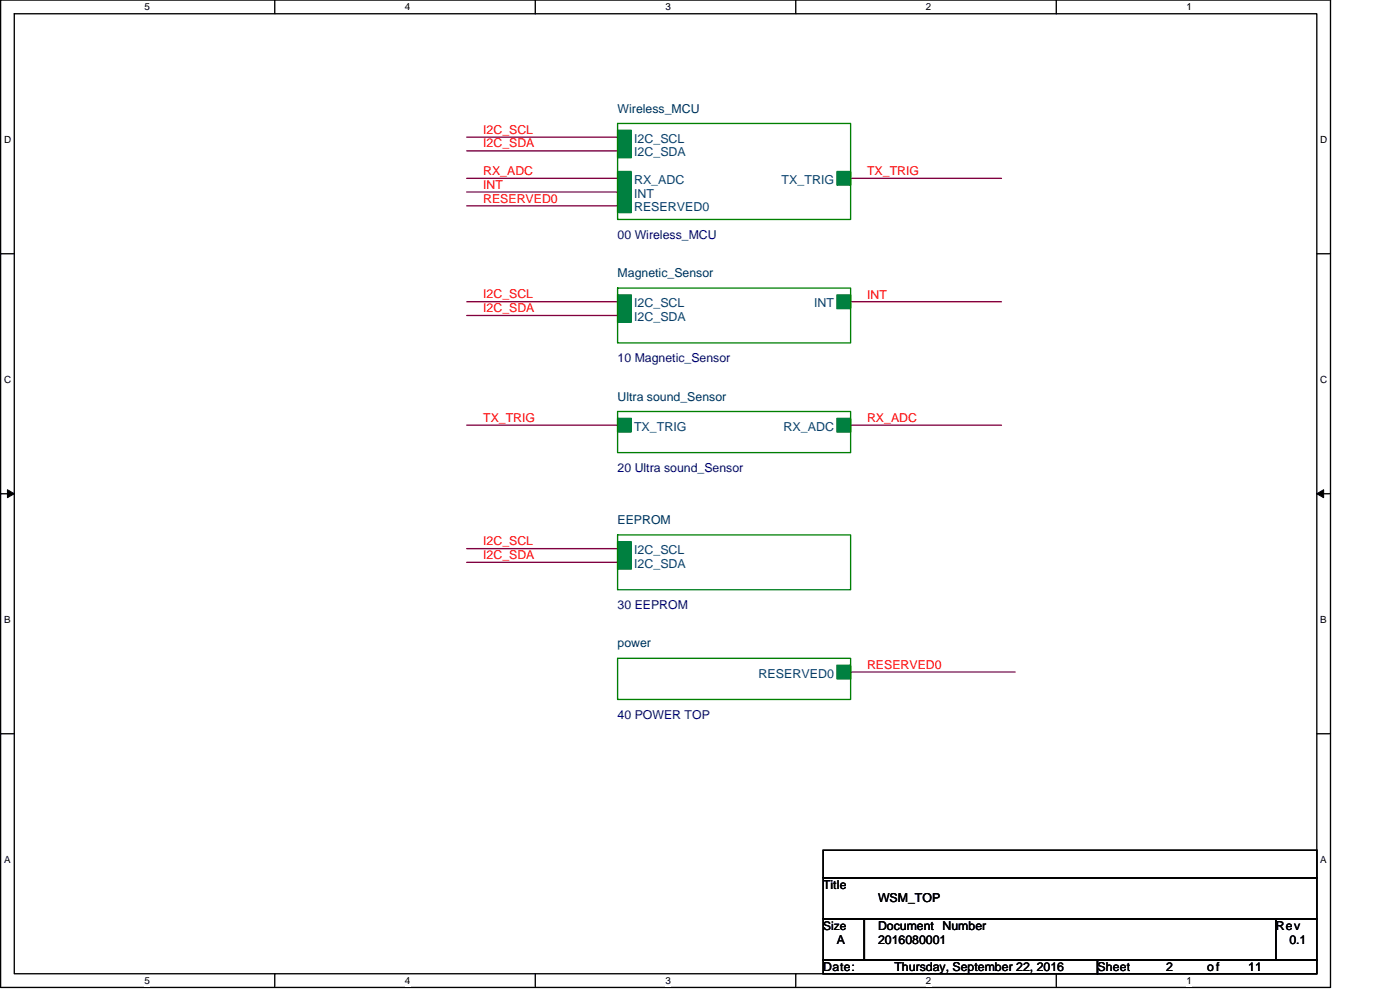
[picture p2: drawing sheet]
<svg xmlns="http://www.w3.org/2000/svg" width="420mm" height="297mm" viewBox="0 0 420 297" stroke-linecap="round" stroke-linejoin="round" font-family="sans-serif">
<defs><g id="words">
<g font-size="3.7" fill="#004040">
<text x="185.3" y="33.8">Wireless_MCU</text>
<text x="185.3" y="83.1">Magnetic_Sensor</text>
<text x="185.3" y="120.2">Ultra sound_Sensor</text>
<text x="185.3" y="157.2">EEPROM</text>
<text x="185.3" y="194.2">power</text>
</g>
<g font-size="3.7" fill="#f00">
<text x="145" y="40.1">I2C_SCL</text>
<text x="145" y="44.2">I2C_SDA</text>
<text x="145" y="52.5">RX_ADC</text>
<text x="260.2" y="52.5">TX_TRIG</text>
<text x="145" y="56.8">INT</text>
<text x="145" y="60.9">RESERVED0</text>
<text x="145" y="89.5">I2C_SCL</text>
<text x="260.2" y="89.7">INT</text>
<text x="145" y="93.6">I2C_SDA</text>
<text x="145" y="126.5">TX_TRIG</text>
<text x="260.2" y="126.5">RX_ADC</text>
<text x="145" y="163.6">I2C_SCL</text>
<text x="145" y="167.7">I2C_SDA</text>
<text x="260.2" y="200.8">RESERVED0</text>
</g>
<g font-size="3.7" fill="#004080">
<text x="190.3" y="46.9">I2C_SDA</text>
<text x="190.3" y="42.8">I2C_SCL</text>
<text x="190.3" y="55.2">RX_ADC</text>
<text x="190.3" y="59.3">INT</text>
<text x="234.6" y="55.2">TX_TRIG</text>
<text x="190.3" y="63.4">RESERVED0</text>
<text x="190.3" y="92.2">I2C_SCL</text>
<text x="244.3" y="92.2">INT</text>
<text x="190.3" y="96.3">I2C_SDA</text>
<text x="190.3" y="129.2">TX_TRIG</text>
<text x="235.2" y="129.2">RX_ADC</text>
<text x="190.3" y="166.3">I2C_SCL</text>
<text x="190.3" y="170.4">I2C_SDA</text>
<text x="227.7" y="203.3">RESERVED0</text>
</g>
<g font-size="3.7" fill="#000080">
<text x="185.3" y="71.6">00 Wireless_MCU</text>
<text x="185.3" y="108.6">10 Magnetic_Sensor</text>
<text x="185.3" y="141.6">20 Ultra sound_Sensor</text>
<text x="185.3" y="182.7">30 EEPROM</text>
<text x="185.3" y="215.6">40 POWER TOP</text>
</g>
<g font-size="3.7">
<text x="247.1" y="266.7">Title</text>
<text x="263.5" y="270.8">WSM_TOP</text>
<text x="263.5" y="279">Document Number</text>
<text x="382.8" y="279">Rev</text>
<text x="251.2" y="283.1">A</text>
<text x="263.5" y="283.1">2016080001</text>
<text x="387" y="283.1">0.1</text>
<text x="247.1" y="291.4">Date:</text>
<text x="268.4" y="291.4">Thursday, September 22, 2016</text>
<text x="329.4" y="291.4">Sheet</text>
<text x="349.9" y="291.4">2</text>
<text x="362.3" y="291.4">of</text>
<text x="374.6" y="291.4">11</text>
</g>
<text font-size="3.6" x="247.1" y="278.9">Size</text>
<g font-size="3">
<text x="43.4" y="3.1">5</text>
<text x="121.5" y="3.1">4</text>
<text x="199.7" y="3.1">3</text>
<text x="277.9" y="3.1">2</text>
<text x="356.1" y="3.1">1</text>
<text x="1.2" y="42.8">D</text>
<text x="396.2" y="42.8">D</text>
<text x="1.2" y="114.8">C</text>
<text x="396.2" y="114.8">C</text>
<text x="1.2" y="186.8">B</text>
<text x="396.2" y="186.8">B</text>
<text x="1.2" y="258.8">A</text>
<text x="396.2" y="258.8">A</text>
<text x="43.4" y="295.2">5</text>
<text x="121.5" y="295.2">4</text>
<text x="199.7" y="295.2">3</text>
<text x="277.9" y="295.2">2</text>
<text x="356.1" y="295.2">1</text>
</g>
</g></defs>
<path d="M.2 0h399.1v296.3h-399.1zM4.3 4.1h390.9v288.1h-390.9z" fill="none" stroke="#000" stroke-width=".4"/>
<g fill="#fff">
<path d="M43.4 .4h1.6v3.3h-1.6z"/>
<path d="M43.4 292.6h1.6v3.3h-1.6z"/>
</g>
<path d="M82.5 0v4.1M82.5 292.2v4.1" fill="none" stroke="#000" stroke-width=".4"/>
<g fill="#fff">
<path d="M121.5 .4h1.7v3.3h-1.7z"/>
<path d="M121.5 292.6h1.7v3.3h-1.7z"/>
</g>
<path d="M160.6 0v4.1M160.6 292.2v4.1" fill="none" stroke="#000" stroke-width=".4"/>
<g fill="#fff">
<path d="M199.7 .4h1.7v3.3h-1.7z"/>
<path d="M199.7 292.6h1.7v3.3h-1.7z"/>
</g>
<path d="M238.8 0v4.1M238.8 292.2v4.1" fill="none" stroke="#000" stroke-width=".4"/>
<g fill="#fff">
<path d="M277.9 .4h1.6v3.3h-1.6z"/>
<path d="M277.9 292.6h1.6v3.3h-1.6z"/>
</g>
<path d="M317 0v4.1M317 292.2v4.1" fill="none" stroke="#000" stroke-width=".4"/>
<g fill="#fff">
<path d="M356.1 .4h1.6v3.3h-1.6z"/>
<path d="M356.1 292.6h1.6v3.3h-1.6z"/>
<path d="M1.2 40.1h2.2v3.3h-2.2z"/>
<path d="M396.2 40.1h2.2v3.3h-2.2z"/>
<path d="M1.2 112.1h2.2v3.3h-2.2z"/>
<path d="M396.2 112.1h2.2v3.3h-2.2z"/>
</g>
<path d="M.2 76.1h4.1M395.2 76.1h4.1" fill="none" stroke="#000" stroke-width=".4"/>
<g fill="#fff">
<path d="M1.2 184.1h2v3.4h-2z"/>
<path d="M396.2 184.1h2v3.4h-2z"/>
</g>
<path d="M.2 148.1h4.1M395.2 148.1h4.1" fill="none" stroke="#000" stroke-width=".4"/>
<path d="M2.2 146.9l2.1 1.2-2.1 1.2zM395.2 148.1l2-1.2v2.4z" fill="#000" stroke="#000" stroke-width=".3"/>
<g fill="#fff">
<path d="M1.2 256.2h2v3.3h-2z"/>
<path d="M396.2 256.2h2v3.3h-2z"/>
</g>
<path d="M.2 220.2h4.1M395.2 220.2h4.1M247.1 255.1h148.1v8.3h-148.1zM247.1 263.4h148.1v12.3h-148.1zM247.1 275.7h12.3v12.4h-12.3zM259.4 275.7h123.5v12.4h-123.5zM382.9 275.7h12.3v12.4h-12.3zM247.1 288.1h82.3v4.1h-82.3zM329.4 288.1h65.8v4.1h-65.8z" fill="none" stroke="#000" stroke-width=".4"/>
<g fill="none" stroke="#800040" stroke-width=".4">
<path d="M140.1 41.2h45.2M140.1 45.3h45.2M140.1 53.5h45.2M140.1 57.6h45.2M255.3 53.5h45.3M140.1 61.7h45.2M140.1 90.5h45.2M140.1 94.7h45.2M255.3 90.5h45.3M140.1 127.6h45.2M255.3 127.6h45.3M140.1 164.6h45.2"/>
<path d="M140.1 168.7h45.2M255.3 201.6h49.4"/>
</g>
<g fill="#008040" stroke="#008040" stroke-width=".4">
<path d="M185.3 162.5h4.2v4.2h-4.2z" fill-rule="evenodd"/>
<path d="M185.3 166.7h4.2v4.1h-4.2z" fill-rule="evenodd"/>
<path d="M185.3 43.2h4.2v4.1h-4.2z" fill-rule="evenodd"/>
<path d="M185.3 39.1h4.2v4.1h-4.2z" fill-rule="evenodd"/>
<path d="M185.3 51.5h4.2v4.1h-4.2z" fill-rule="evenodd"/>
<path d="M251.2 51.5h4.1v4.1h-4.1z" fill-rule="evenodd"/>
<path d="M185.3 55.6h4.2v4.1h-4.2z" fill-rule="evenodd"/>
<path d="M185.3 59.7h4.2v4.1h-4.2z" fill-rule="evenodd"/>
<path d="M185.3 92.6h4.2v4.1h-4.2z" fill-rule="evenodd"/>
<path d="M185.3 88.5h4.2v4.1h-4.2z" fill-rule="evenodd"/>
<path d="M251.2 88.5h4.1v4.1h-4.1z" fill-rule="evenodd"/>
<path d="M251.2 199.6h4.1v4.1h-4.1z" fill-rule="evenodd"/>
<path d="M251.2 125.5h4.1v4.1h-4.1z" fill-rule="evenodd"/>
<path d="M185.3 125.5h4.2v4.1h-4.2z" fill-rule="evenodd"/>
</g>
<path d="M185.3 37h70v28.8h-70zM185.3 86.4h70v16.5h-70zM185.3 123.5h70v12.3h-70zM185.3 160.5h70v16.5h-70zM185.3 197.5h70v12.4h-70z" fill="none" stroke="#008000" stroke-width=".4"/>
<use href="#words"/>
</svg>
